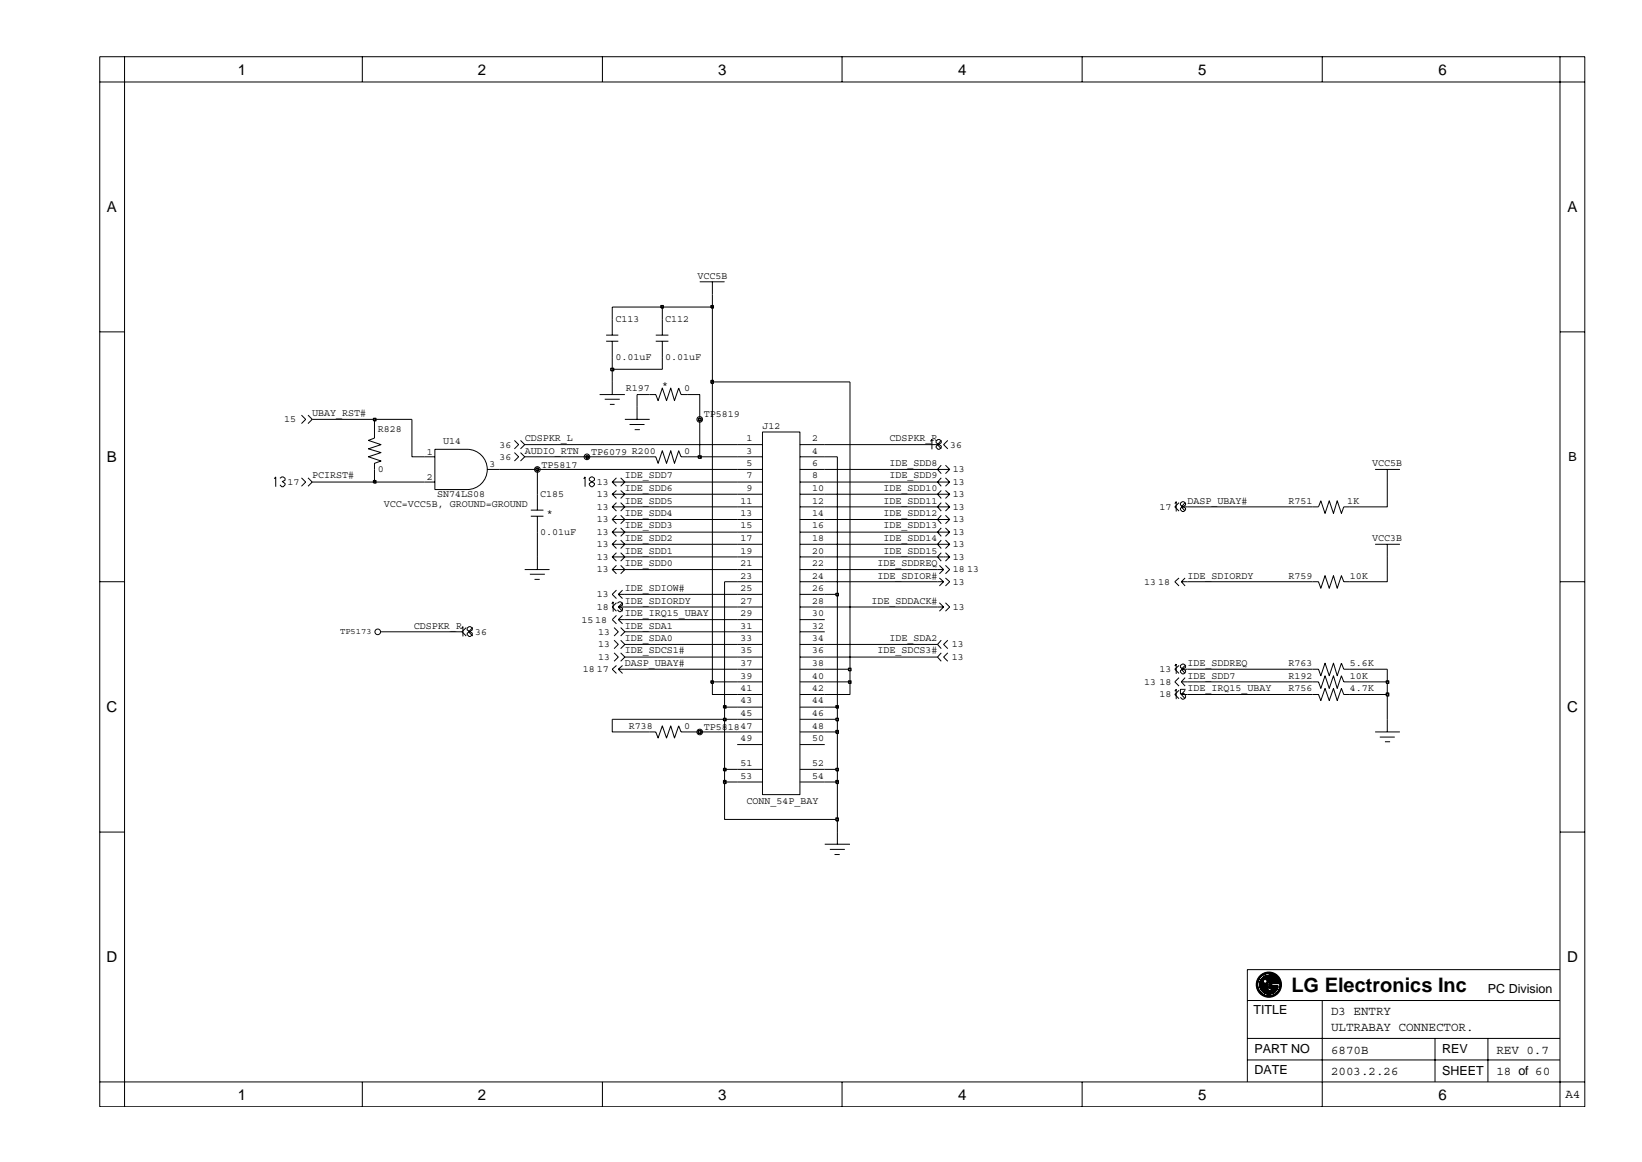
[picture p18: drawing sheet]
<svg xmlns="http://www.w3.org/2000/svg" width="297mm" height="210mm" viewBox="0 0 297 210" stroke-linecap="round" stroke-linejoin="round" font-family="sans-serif">
<defs><g id="words">
<text font-size="3.6" x="233.6" y="179.6">LG Electronics Inc</text>
<g font-size="2.7">
<text x="43" y="13.5">1</text>
<text x="86.5" y="13.5">2</text>
<text x="129.9" y="13.5">3</text>
<text x="173.3" y="13.5">4</text>
<text x="216.8" y="13.5">5</text>
<text x="260.2" y="13.5">6</text>
<text x="19.3" y="38.4">A</text>
<text x="283.6" y="38.4">A</text>
<text x="19.3" y="83.6">B</text>
<text x="19.3" y="128.9">C</text>
<text x="283.5" y="128.9">C</text>
<text x="19.3" y="174.1">D</text>
<text x="283.5" y="174.1">D</text>
<text x="43" y="199">1</text>
<text x="86.5" y="199">2</text>
<text x="129.9" y="199">3</text>
<text x="173.3" y="199">4</text>
<text x="216.8" y="199">5</text>
<text x="260.2" y="199">6</text>
</g>
<g font-size="2.3">
<text x="283.7" y="83.5">B</text>
<text x="269.2" y="179.6">PC Division</text>
<text x="226.7" y="183.5">TITLE</text>
<text x="240.8" y="183.6">D3 ENTRY</text>
<text x="226.9" y="190.5">PART NO</text>
<text x="240.8" y="186.6">ULTRABAY CONNECTOR.</text>
<text x="240.8" y="190.7">6870B</text>
<text x="260.9" y="190.5">REV</text>
<text x="270.7" y="190.7">REV 0.7</text>
<text x="226.9" y="194.3">DATE</text>
<text x="240.8" y="194.6">2003.2.26</text>
<text x="260.9" y="194.5">SHEET</text>
<text x="270.7" y="194.6">18 of 60</text>
<text x="283.2" y="198.7">A4</text>
</g>
<g font-size="1.8">
<text x="126.2" y="50.4">VCC5B</text>
<text x="111.3" y="58.3">C113</text>
<text x="120.3" y="58.3">C112</text>
<text x="111.3" y="65.1">0.01uF</text>
<text x="120.3" y="65.1">0.01uF</text>
<text x="113.2" y="70.7">R197</text>
<text x="119.8" y="70.2">*</text>
<text x="123.8" y="70.8">0</text>
<text x="51.4" y="76.4">15</text>
<text x="56.5" y="75.3">UBAY_RST#</text>
<text x="127.3" y="75.5">TP5819</text>
<text x="137.9" y="77.6">J12</text>
<text x="68.3" y="78.1">R828</text>
<text x="77.2" y="82.3">1</text>
<text x="80.2" y="80.4">U14</text>
<text x="90.3" y="83.2">36</text>
<text x="90.3" y="81">36</text>
<text x="94.9" y="82.1">AUDIO_RTN</text>
<text x="94.9" y="79.8">CDSPKR_L</text>
<text x="106.9" y="82.3">TP6079 R200</text>
<text x="123.8" y="82.1">0</text>
<text x="135.1" y="82.1">3</text>
<text x="135.1" y="79.8">1</text>
<text x="146.9" y="82.1">4</text>
<text x="146.9" y="79.8">2</text>
<text x="160.9" y="79.8">CDSPKR_R</text>
<text x="171.9" y="81">36</text>
<text x="52" y="87.7">17</text>
<text x="56.5" y="86.6">PCIRST#</text>
<text x="68.4" y="85.4">0</text>
<text x="77.2" y="86.8">2</text>
<text x="79.1" y="90">SN74LS08</text>
<text x="88.6" y="84.5">3</text>
<text x="97.7" y="90">C185</text>
<text x="98" y="84.6">TP5817</text>
<text x="108" y="87.7">13</text>
<text x="108" y="90">13</text>
<text x="113" y="88.8">IDE_SDD6</text>
<text x="113" y="86.6">IDE_SDD7</text>
<text x="135.1" y="84.4">5</text>
<text x="135.1" y="86.6">7</text>
<text x="135.1" y="88.8">9</text>
<text x="146.9" y="88.8">10</text>
<text x="146.9" y="84.4">6</text>
<text x="146.9" y="86.6">8</text>
<text x="159.8" y="88.9">IDE_SDD10</text>
<text x="160.9" y="86.6">IDE_SDD9</text>
<text x="160.9" y="84.4">IDE_SDD8</text>
<text x="172.4" y="87.7">13</text>
<text x="172.4" y="85.5">13</text>
<text x="172.4" y="89.9">13</text>
<text x="248.2" y="84.4">VCC5B</text>
<text x="69.4" y="91.7">VCC=VCC5B, GROUND=GROUND</text>
<text x="98.9" y="93.4">*</text>
<text x="108" y="92.2">13</text>
<text x="108" y="94.5">13</text>
<text x="113" y="95.6">IDE_SDD3</text>
<text x="113" y="93.4">IDE_SDD4</text>
<text x="113" y="91.1">IDE_SDD5</text>
<text x="134" y="91.1">11</text>
<text x="134" y="93.4">13</text>
<text x="134" y="95.6">15</text>
<text x="146.9" y="91.1">12</text>
<text x="146.9" y="93.4">14</text>
<text x="146.9" y="95.6">16</text>
<text x="159.8" y="95.6">IDE_SDD13</text>
<text x="159.8" y="93.4">IDE_SDD12</text>
<text x="159.8" y="91.1">IDE_SDD11</text>
<text x="172.4" y="94.5">13</text>
<text x="172.4" y="92.2">13</text>
<text x="209.8" y="92.2">17</text>
<text x="214.8" y="91.1">DASP_UBAY#</text>
<text x="233.1" y="91.1">R751</text>
<text x="243.7" y="91.2">1K</text>
<text x="97.7" y="96.7">0.01uF</text>
<text x="108" y="99">13</text>
<text x="108" y="96.8">13</text>
<text x="108" y="101.3">13</text>
<text x="113" y="100.2">IDE_SDD1</text>
<text x="113" y="97.9">IDE_SDD2</text>
<text x="134" y="97.9">17</text>
<text x="134" y="100.2">19</text>
<text x="146.9" y="100.2">20</text>
<text x="146.9" y="97.9">18</text>
<text x="159.8" y="100.2">IDE_SDD15</text>
<text x="159.8" y="97.9">IDE_SDD14</text>
<text x="172.4" y="101.3">13</text>
<text x="172.4" y="99">13</text>
<text x="172.4" y="96.8">13</text>
<text x="248.2" y="97.9">VCC3B</text>
<text x="108" y="103.6">13</text>
<text x="113" y="107">IDE_SDIOW#</text>
<text x="113" y="102.4">IDE_SDD0</text>
<text x="134" y="102.4">21</text>
<text x="134" y="104.7">23</text>
<text x="134" y="107">25</text>
<text x="146.9" y="102.4">22</text>
<text x="146.9" y="104.7">24</text>
<text x="146.9" y="107">26</text>
<text x="158.7" y="104.7">IDE_SDIOR#</text>
<text x="158.7" y="102.4">IDE_SDDREQ</text>
<text x="172.4" y="103.6">18 13</text>
<text x="172.4" y="105.8">13</text>
<text x="207" y="105.8">13</text>
<text x="209.5" y="105.8">18</text>
<text x="214.8" y="104.7">IDE_SDIORDY</text>
<text x="233.1" y="104.7">R759</text>
<text x="244.2" y="104.8">10K</text>
<text x="74.9" y="113.7">CDSPKR_R</text>
<text x="105.2" y="112.6">1518</text>
<text x="108" y="110.4">18</text>
<text x="108" y="108.1">13</text>
<text x="113" y="113.7">IDE_SDA1</text>
<text x="113" y="111.5">IDE_IRQ15_UBAY</text>
<text x="113" y="109.3">IDE_SDIORDY</text>
<text x="134" y="109.3">27</text>
<text x="134" y="111.5">29</text>
<text x="134" y="113.7">31</text>
<text x="146.9" y="111.5">30</text>
<text x="146.9" y="109.3">28</text>
<text x="146.9" y="113.7">32</text>
<text x="157.7" y="109.3">IDE_SDDACK#</text>
<text x="172.4" y="110.4">13</text>
<text x="86" y="114.8">36</text>
<text x="108.2" y="119.4">13</text>
<text x="108.2" y="114.8">13</text>
<text x="108.2" y="117.1">13</text>
<text x="113" y="118.2">IDE_SDCS1#</text>
<text x="113" y="116">IDE_SDA0</text>
<text x="134" y="116">33</text>
<text x="134" y="118.2">35</text>
<text x="146.9" y="116">34</text>
<text x="146.9" y="118.2">36</text>
<text x="158.7" y="118.2">IDE_SDCS3#</text>
<text x="160.9" y="116">IDE_SDA2</text>
<text x="172.2" y="117.1">13</text>
<text x="172.2" y="119.4">13</text>
<text x="105.5" y="121.6">18</text>
<text x="108" y="121.6">17</text>
<text x="113" y="120.5">DASP_UBAY#</text>
<text x="134" y="125.1">41</text>
<text x="134" y="120.5">37</text>
<text x="134" y="122.8">39</text>
<text x="146.9" y="122.8">40</text>
<text x="146.9" y="125.1">42</text>
<text x="146.9" y="120.5">38</text>
<text x="207" y="123.9">13 18</text>
<text x="209.8" y="121.6">13</text>
<text x="214.8" y="125.1">IDE_IRQ15_UBAY</text>
<text x="214.8" y="120.5">IDE_SDDREQ</text>
<text x="214.8" y="122.8">IDE_SDD7</text>
<text x="233.1" y="125.1">R756</text>
<text x="233.1" y="120.5">R763</text>
<text x="233.1" y="122.8">R192</text>
<text x="244.2" y="120.6">5.6K</text>
<text x="244.2" y="125.1">4.7K</text>
<text x="244.2" y="122.9">10K</text>
<text x="113.8" y="131.9">R738</text>
<text x="123.8" y="131.8">0</text>
<text x="134" y="127.3">43</text>
<text x="134" y="129.6">45</text>
<text x="146.9" y="127.3">44</text>
<text x="146.9" y="129.6">46</text>
<text x="146.9" y="131.9">48</text>
<text x="209.8" y="126.2">18</text>
<text x="127.3" y="132.1">TP581847</text>
<text x="134" y="134.1">49</text>
<text x="146.9" y="134.1">50</text>
<text x="134" y="138.6">51</text>
<text x="134" y="140.9">53</text>
<text x="146.9" y="138.6">52</text>
<text x="146.9" y="140.9">54</text>
<text x="135.1" y="145.5">CONN_54P_BAY</text>
</g>
<text font-size="1.6" x="61.5" y="114.8">TP5173</text>
</g></defs>
<g fill="none" stroke="#000" stroke-width=".18">
<path d="M110.8 57.8v2.8M119.8 57.8v2.8M126.6 51h4.5M128.9 51v2.3M54.5 75.1l.8 .8-.8 .7M55.7 75.1l.8 .8-.8 .7M67.7 78.2v1.1l-1.1 .4 2.3 .8-2.3 .7 2.3 .7-2.3 .8 2.3 .7-1.2 .4v1.1M93.1 79.7l.7 .8-.7 .7M94.2 79.7l.7 .8-.7 .7M108.5 71.4h4.5M109.4 72.2h2.7M109.7 60.6h2.2"/>
<path d="M109.7 61.7h2.2M110.3 73.2h.9M110.8 61.7v2.9M110.8 69.1v2.3M113 75.9h4.5M113.9 76.8h2.7M114.8 77.7h.9M115.2 73.6v2.3M117.5 71.4h1.1l.5 1.1 .7-2.3 .8 2.3 .7-2.3 .7 2.3 .8-2.3 .4 1.2h1.1M118.6 60.6h2.3M118.6 61.7h2.3M119.8 61.7v2.9"/>
<path d="M137.9 78.2h6.8v65.6h-6.8zM170.3 79.7l-.7 .8 .7 .7M171.5 79.7l-.8 .8 .8 .7M54.5 86.5l.8 .7-.8 .8M55.7 86.5l.8 .7-.8 .8M76.8 82.7h1.9M76.8 87.2h1.9M78.7 81.3h5.8a3.6 3.6 0 0 1 3.6 3.6 3.6 3.6 0 0 1-3.6 3.7h-5.8zM88.1 84.9h2.2M93.1 81.9l.7 .8-.7 .7M94.2 81.9l.7 .8-.7 .7M96 92.3h2.3"/>
<path d="M96 93.4h2.3M97.2 89.4v2.9M97.2 93.4v2.9M111.5 99.2l-.7-.7h2.2l-.7 .7M111.5 97l-.7-.7h2.2l-.7 .7M111.5 92.5l-.7-.8h2.2l-.7 .8M111.5 90.2l-.7-.8h2.2l-.7 .8M111.5 88l-.7-.8h2.2l-.7 .8M111.5 94.8l-.7-.8h2.2l-.7 .8M111.5 97.7l-.7 .8M111.5 95.5l-.7 .8M111.5 91l-.7 .7"/>
<path d="M111.5 88.7l-.7 .7M111.5 86.5l-.7 .7M111.5 93.2l-.7 .8M112.3 97.7l.7 .8M112.3 95.5l.7 .8M112.3 91l.7 .7M112.3 88.7l.7 .7M112.3 86.5l.7 .7M112.3 93.2l.7 .8M117.5 82.7h1.1l.5 1.1 .7-2.2 .8 2.2 .7-2.2 .7 2.2 .8-2.2 .4 1.1h1.1M133.4 98.5h4.5M133.4 94h4.5"/>
<path d="M133.4 96.3h4.5M133.4 91.7h4.5M133.4 84.9h4.5M133.4 82.7h4.5M133.4 89.4h4.5M133.4 87.2h4.5M133.4 80.5h4.5M144.7 98.5h4.5M144.7 94h4.5M144.7 96.3h4.5M144.7 91.7h4.5M144.7 84.9h4.5"/>
<path d="M144.7 82.7h4.5M144.7 89.4h4.5M144.7 87.2h4.5M144.7 80.5h4.5M170.3 94.8l-.7-.8h2.2l-.8 .8M170.3 99.2l-.7-.7h2.2l-.8 .7M170.3 97l-.7-.7h2.2l-.8 .7M170.3 92.5l-.7-.8h2.2l-.8 .8M170.3 90.2l-.7-.8h2.2l-.8 .8M170.3 88l-.7-.8h2.2l-.8 .8M170.3 85.7l-.7-.8h2.2l-.8 .8M170.3 93.2l-.7 .8"/>
<path d="M170.3 97.7l-.7 .8M170.3 95.5l-.7 .8M170.3 91l-.7 .7M170.3 88.7l-.7 .7M170.3 86.5l-.7 .7M170.3 84.2l-.7 .7M171 93.2l.8 .8M171 97.7l.8 .8M171 95.5l.8 .8M171 91l.8 .7M171 88.7l.8 .7M171 86.5l.8 .7"/>
<path d="M171 84.2l.8 .7M213.3 91l-.8 .7 .8 .8M213.7 91.7h1.1M213.7 91.7l.7 .8M214.4 91l-.7 .7M237.4 91.7h1.1l.4-1.1 .8 2.3 .8-2.3 .7 2.3 .7-2.3 .8 2.3 .4-1.2h1.1M248.8 98.5h4.4M248.8 84.9h4.4M251 84.9v2.3M251 98.5v2.3M68.9 114.3h1.1M84.3 113.6l-.7 .7 .7 .8"/>
<path d="M85.5 113.6l-.7 .7 .7 .8M94.9 103.1h4.5M95.9 103.9h2.7M96.7 104.8h.9M97.2 100.8v2.3M111.1 115.8l.8 .8-.8 .8M111.1 118.1l.8 .8-.8 .8M111.1 113.6l.8 .7-.8 .8M111.5 103.8l-.7-.7h2.2l-.7 .7M111.5 101.5l-.7-.7h2.2l-.7 .7M111.5 109.1l-.7 .7 .7 .8M111.5 102.3l-.7 .8"/>
<path d="M111.5 111.4l-.7 .7 .7 .8M111.5 100l-.7 .8M111.5 106.8l-.7 .7 .7 .8M111.9 109.8l.7 .8M111.9 109.8h1.1M111.9 112.1l.7 .8M111.9 112.1h1.1M111.9 107.5h1.1M111.9 107.5l.7 .8M112.3 115.8l.7 .8-.7 .8M112.3 118.1l.7 .8-.7 .8M112.3 113.6l.7 .7-.7 .8"/>
<path d="M112.3 102.3l.7 .8M112.3 100l.7 .8M112.6 109.1l-.7 .7M112.6 111.4l-.7 .7M112.6 106.8l-.7 .7M133.4 109.8h4.5M133.4 103.1h4.5M133.4 112.1h4.5M133.4 100.8h4.5M133.4 105.3h4.5M133.4 107.5h4.5M133.4 114.3h4.5"/>
<path d="M133.4 116.6h4.5M133.4 118.9h4.5M144.7 109.8h4.5M144.7 103.1h4.5M144.7 112.1h4.5M144.7 100.8h4.5M144.7 105.3h4.5M144.7 107.5h4.5M144.7 114.3h4.5M144.7 116.6h4.5M144.7 118.9h4.5M169.6 109.8h1.1"/>
<path d="M169.6 103.1h1.1M169.6 105.3h1.1M169.9 102.3l.8 .8M169.9 104.6l.8 .7M169.9 109.1l.8 .7M170.3 115.8l-.7 .8 .7 .8M170.3 118.1l-.7 .8 .7 .8M170.3 101.5l-.7-.7h2.2l-.8 .7M170.3 100l-.7 .8M170.7 103.1l-.8 .7M170.7 105.3l-.8 .7M170.7 109.8l-.8 .8"/>
<path d="M171 102.3l.8 .8-.8 .7M171 104.6l.8 .7-.8 .7M171 109.1l.8 .7-.8 .8M171 100l.8 .8M171.5 118.1l-.8 .8 .8 .8M171.5 115.8l-.8 .8 .8 .8M213.3 104.6l-.8 .7 .8 .7M213.7 105.3h1.1M213.7 105.3l.7 .7M214.4 104.6l-.7 .7M237.4 105.3h1.1l.4 1.1 .8-2.2 .8 2.2 .7-2.2 .7 2.2 .8-2.2 .4 1.1h1.1M111.5 120.4l-.7 .7 .7 .8"/>
<path d="M111.9 121.1l.7 .8M111.9 121.1h1.1M112.6 120.4l-.7 .7M117.5 132.4h1.1l.5 1.1 .7-2.2 .8 2.2 .7-2.2 .7 2.2 .8-2.2 .4 1.1h1.1M133.4 121.1h4.5M133.4 125.7h4.5M133.4 123.4h4.5M133.4 128h4.5M133.4 130.2h4.5M133.4 132.4h4.5M133.4 134.7h4.5M133.4 139.2h4.5"/>
<path d="M144.7 121.1h4.5M144.7 125.7h4.5M144.7 123.4h4.5M144.7 128h4.5M144.7 130.2h4.5M144.7 132.4h4.5M144.7 134.7h4.5M144.7 139.2h4.5M213.3 124.9l-.8 .8 .8 .7M213.3 122.6l-.8 .8 .8 .7M213.3 120.4l-.8 .7 .8 .8M213.7 121.1h1.1"/>
<path d="M213.7 125.7l.7 .7M213.7 125.7h1.1M213.7 123.4l.7 .7M213.7 123.4h1.1M213.7 121.1l.7 .8M214.4 124.9l-.7 .8M214.4 122.6l-.7 .8M214.4 120.4l-.7 .7M237.4 121.1h1.1l.4 1.2 .8-2.3 .8 2.3 .7-2.3 .7 2.3 .8-2.3 .4 1.1h1.1M237.4 125.7h1.1l.4 1.1 .8-2.2 .8 2.2 .7-2.2 .7 2.2 .8-2.2 .4 1.1h1.1M237.4 123.4h1.1l.4 1.2 .8-2.3 .8 2.3 .7-2.3 .7 2.3 .8-2.3 .4 1.1h1.1M248.8 132.4h4.4"/>
<path d="M249.6 133.4h2.7M250.5 134.2h1M251 130.2v2.2M131.1 141.5v6.8h20.4v4.5M133.4 141.5h4.5M144.7 141.5h4.5M149.2 152.8h4.6M150.1 153.7h2.7M151 154.6h.9"/>
<circle cx="126.6" cy="75.9" r=".51"/>
<circle cx="97.2" cy="84.9" r=".51"/>
<circle cx="106.2" cy="82.7" r=".51"/>
<circle cx="68.3" cy="114.3" r=".51"/>
<circle cx="126.6" cy="132.4" r=".51"/>
</g>
<path d="M151.2 148h.4v.5h-.4z" fill="#c2c2c2"/>
<path d="M151.2 148h.4v.5h-.4z" fill="none" stroke="#000" stroke-width=".25"/>
<path d="M151.5 141.5v6.8" fill="none" stroke="#000" stroke-width=".18"/>
<path d="M130.9 141.2h.4v.6h-.4z" fill="#c2c2c2"/>
<path d="M130.9 141.2h.4v.6h-.4z" fill="none" stroke="#000" stroke-width=".25"/>
<path d="M131.1 139.2v2.3h2.3M149.2 141.5h2.3" fill="none" stroke="#000" stroke-width=".18"/>
<path d="M151.2 141.2h.4v.6h-.4z" fill="#c2c2c2"/>
<path d="M151.2 141.2h.4v.6h-.4z" fill="none" stroke="#000" stroke-width=".25"/>
<path d="M151.5 139.2v2.3" fill="none" stroke="#000" stroke-width=".18"/>
<path d="M130.9 139h.4v.5h-.4z" fill="#c2c2c2"/>
<path d="M130.9 139h.4v.5h-.4z" fill="none" stroke="#000" stroke-width=".25"/>
<path d="M131.1 130.2v9h2.3M149.2 139.2h2.3" fill="none" stroke="#000" stroke-width=".18"/>
<path d="M151.2 139h.4v.5h-.4z" fill="#c2c2c2"/>
<path d="M151.2 139h.4v.5h-.4z" fill="none" stroke="#000" stroke-width=".25"/>
<path d="M110.8 130.2v2.2h6.7M124.3 132.4h2.3M151.5 132.4v6.8" fill="none" stroke="#000" stroke-width=".18"/>
<path d="M126.3 132.2h.5v.5h-.5z" fill="#c2c2c2"/>
<path d="M126.3 132.2h.5v.5h-.5z" fill="none" stroke="#000" stroke-width=".25"/>
<path d="M126.6 132.4h6.8M149.2 132.4h2.3" fill="none" stroke="#000" stroke-width=".18"/>
<path d="M151.2 132.2h.4v.5h-.4z" fill="#c2c2c2"/>
<path d="M151.2 132.2h.4v.5h-.4z" fill="none" stroke="#000" stroke-width=".25"/>
<path d="M110.8 130.2h20.3M151.5 130.2v2.2" fill="none" stroke="#000" stroke-width=".18"/>
<path d="M130.9 130h.4v.4h-.4z" fill="#c2c2c2"/>
<path d="M130.9 130h.4v.4h-.4z" fill="none" stroke="#000" stroke-width=".25"/>
<path d="M131.1 128v2.2h2.3M149.2 130.2h2.3" fill="none" stroke="#000" stroke-width=".18"/>
<path d="M151.2 130h.4v.4h-.4z" fill="#c2c2c2"/>
<path d="M151.2 130h.4v.4h-.4z" fill="none" stroke="#000" stroke-width=".25"/>
<path d="M151.5 128v2.2M251 125.7v4.5" fill="none" stroke="#000" stroke-width=".18"/>
<path d="M130.9 127.7h.4v.4h-.4z" fill="#c2c2c2"/>
<path d="M130.9 127.7h.4v.4h-.4z" fill="none" stroke="#000" stroke-width=".25"/>
<path d="M131.1 105.3v22.7h2.3M149.2 128h2.3" fill="none" stroke="#000" stroke-width=".18"/>
<path d="M151.2 127.7h.4v.4h-.4z" fill="#c2c2c2"/>
<path d="M151.2 127.7h.4v.4h-.4z" fill="none" stroke="#000" stroke-width=".25"/>
<path d="M151.5 107.5v20.5M128.9 123.4v2.3h4.5M153.8 123.4v2.3h-4.6M214.8 125.7h22.6M244.2 125.7h6.8" fill="none" stroke="#000" stroke-width=".18"/>
<path d="M250.8 125.4h.4v.5h-.4z" fill-rule="evenodd" fill="#c2c2c2"/>
<path d="M250.8 125.4h.4v.5h-.4z" fill="none" stroke="#000" stroke-width=".25"/>
<path d="M251 123.4v2.3" fill="none" stroke="#000" stroke-width=".18"/>
<path d="M128.6 123.2h.4v.4h-.4z" fill="#c2c2c2"/>
<path d="M128.6 123.2h.4v.4h-.4z" fill="none" stroke="#000" stroke-width=".25"/>
<path d="M128.9 69.1v54.3h4.5M149.2 123.4h4.6" fill="none" stroke="#000" stroke-width=".18"/>
<path d="M153.5 123.2h.4v.4h-.4z" fill-rule="evenodd" fill="#c2c2c2"/>
<path d="M153.5 123.2h.4v.4h-.4z" fill="none" stroke="#000" stroke-width=".25"/>
<path d="M153.8 121.1v2.3M214.8 123.4h22.6M244.2 123.4h6.8" fill="none" stroke="#000" stroke-width=".18"/>
<path d="M250.8 123.2h.4v.4h-.4z" fill-rule="evenodd" fill="#c2c2c2"/>
<path d="M250.8 123.2h.4v.4h-.4z" fill="none" stroke="#000" stroke-width=".25"/>
<path d="M113 121.1h20.4M149.2 121.1h4.6M251 121.1v2.3" fill="none" stroke="#000" stroke-width=".18"/>
<path d="M153.5 120.9h.4v.4h-.4z" fill-rule="evenodd" fill="#c2c2c2"/>
<path d="M153.5 120.9h.4v.4h-.4z" fill="none" stroke="#000" stroke-width=".25"/>
<g fill="none" stroke="#000" stroke-width=".18">
<path d="M153.8 69.1v52M70 114.3h13.6M113 118.9h20.4M113 116.6h20.4M113 114.3h20.4M113 112.1h20.4M113 109.8h20.4M113 107.5h20.4M149.2 118.9h20.4M149.2 116.6h20.4M149.2 109.8h20.4M149.2 107.5h2.3"/>
<path d="M214.8 121.1h22.6M244.2 121.1h6.8"/>
</g>
<path d="M151.2 107.4h.4v.4h-.4z" fill="#c2c2c2"/>
<path d="M151.2 107.4h.4v.4h-.4z" fill="none" stroke="#000" stroke-width=".25"/>
<g fill="none" stroke="#000" stroke-width=".18">
<path d="M56.5 87.2h11.2M97.2 84.9v4.5M97.2 96.3v4.5M113 98.5h20.4M113 96.3h20.4M113 94h20.4M113 91.7h20.4M113 89.4h20.4M149.2 98.5h20.4M149.2 96.3h20.4M149.2 94h20.4M149.2 91.7h20.4"/>
<path d="M149.2 89.4h20.4M151.5 82.7v24.8M214.8 91.7h22.6M251 87.2v4.5h-6.8M113 103.1h20.4M113 100.8h20.4M131.1 105.3h2.3M149.2 105.3h20.4M149.2 103.1h20.4M149.2 100.8h20.4M214.8 105.3h22.6M251 100.8v4.5h-6.8"/>
</g>
<path d="M67.6 87h.4v.4h-.4z" fill="#c2c2c2"/>
<path d="M67.6 87h.4v.4h-.4z" fill="none" stroke="#000" stroke-width=".25"/>
<path d="M67.7 84.9v2.3h9.1M90.3 84.9h6.9M113 87.2h20.4M149.2 87.2h20.4" fill="none" stroke="#000" stroke-width=".18"/>
<path d="M97 84.7h.4v.5h-.4z" fill="#c2c2c2"/>
<path d="M97 84.7h.4v.5h-.4z" fill="none" stroke="#000" stroke-width=".25"/>
<path d="M74.5 75.9v6.8h2.3M94.9 82.7h11.3M97.2 84.9h36.2M149.2 84.9h20.4" fill="none" stroke="#000" stroke-width=".18"/>
<path d="M106 82.5h.4v.4h-.4z" fill="#c2c2c2"/>
<path d="M106 82.5h.4v.4h-.4z" fill="none" stroke="#000" stroke-width=".25"/>
<path d="M106.2 82.7h11.3M124.3 82.7h2.3" fill="none" stroke="#000" stroke-width=".18"/>
<path d="M126.3 82.5h.5v.4h-.5z" fill="#c2c2c2"/>
<path d="M126.3 82.5h.5v.4h-.5z" fill="none" stroke="#000" stroke-width=".25"/>
<path d="M56.5 75.9h11.2v2.3M126.6 75.9v6.8h6.8M94.9 80.5h38.5M149.2 82.7h2.3M149.2 80.5h20.4" fill="none" stroke="#000" stroke-width=".18"/>
<path d="M67.6 75.7h.4v.4h-.4z" fill="#c2c2c2"/>
<path d="M67.6 75.7h.4v.4h-.4z" fill="none" stroke="#000" stroke-width=".25"/>
<path d="M67.7 75.9h6.8" fill="none" stroke="#000" stroke-width=".18"/>
<path d="M126.3 75.7h.5v.4h-.5z" fill="#c2c2c2"/>
<path d="M126.3 75.7h.5v.4h-.5z" fill="none" stroke="#000" stroke-width=".25"/>
<path d="M110.8 66.8v2.3M117.5 71.4h-2.3v2.2M124.3 71.4h2.3v4.5" fill="none" stroke="#000" stroke-width=".18"/>
<path d="M128.6 68.9h.4v.5h-.4z" fill="#c2c2c2"/>
<path d="M128.6 68.9h.4v.5h-.4z" fill="none" stroke="#000" stroke-width=".25"/>
<path d="M128.9 55.6v13.5h24.9" fill="none" stroke="#000" stroke-width=".18"/>
<path d="M110.5 66.7h.5v.4h-.5z" fill-rule="evenodd" fill="#c2c2c2"/>
<path d="M110.5 66.7h.5v.4h-.5z" fill="none" stroke="#000" stroke-width=".25"/>
<path d="M110.8 57.8v-2.2h9v2.2M110.8 64.6v2.2h9v-2.2" fill="none" stroke="#000" stroke-width=".18"/>
<path d="M119.6 55.3h.4v.4h-.4z" fill-rule="evenodd" fill="#c2c2c2"/>
<path d="M119.6 55.3h.4v.4h-.4z" fill="none" stroke="#000" stroke-width=".25"/>
<path d="M119.8 55.6h9.1" fill="none" stroke="#000" stroke-width=".18"/>
<path d="M128.6 55.3h.4v.4h-.4z" fill="#c2c2c2"/>
<path d="M128.6 55.3h.4v.4h-.4z" fill="none" stroke="#000" stroke-width=".25"/>
<g fill="none" stroke="#000" stroke-width=".18">
<path d="M18 10.3h268.7v190h-268.7zM22.5 14.8h259.7v181h-259.7zM22.5 10.3v4.5h-4.5M65.5 10.3v4.5M109 10.3v4.5M152.3 10.3v4.5M195.8 10.3v4.5M239.2 10.3v4.5M282.2 14.8h4.5M282.2 10.3v4.5M128.9 53.3v2.3M18 60h4.5"/>
<path d="M168.3 79.9l.3-.4v1.8M169.3 79.8l.4-.3h.2l.4 .3v.3l-1 .6v.3l.4 .3h.2l.4-.3v-.3l-1-.6zM282.2 60h4.5M49.6 86.6l.3-.3v1.8M50.6 86.5l.4-.2h.2l.4 .2v.4l-.5 .2 .5 .4v.2l-.4 .4h-.2l-.4-.4M105.6 86.6l.2-.3v1.8M106.6 86.5l.3-.2h.3l.3 .2v.4l-.9 .6v.2l.3 .4h.3l.3-.4v-.2l-.9-.6zM212.5 91.1l.3-.3v1.8M213.5 91l.4-.2h.2l.4 .2v.4l-1 .6v.2l.4 .4h.2l.4-.4v-.2l-1-.6zM18 105.3h4.5M83.5 113.7l.2-.3v1.8M84.5 113.6l.3-.2h.3l.3 .2v.4l-.9 .6v.2l.3 .4h.3l.3-.4v-.2l-.9-.6z"/>
<path d="M110.7 109.2l.2-.3v1.8M111.7 109.2l.3-.3h.3l.3 .3v.3l-.5 .2 .5 .4v.2l-.3 .4h-.3l-.3-.4M282.2 105.3h4.5M212.5 125.1l.3-.4v1.8M212.5 120.5l.3-.3v1.7M213.5 120.4l.4-.2h.2l.4 .2v.4l-1 .5v.3l.4 .3h.2l.4-.3v-.3l-1-.5zM214.5 124.7h-1v.9h.8l.2 .6-.4 .3h-.2l-.4-.3M18 150.6h4.5M282.2 150.6h4.5M228 178.9h1.4M228.2 177.1h1.3h-1.2h1.2l-1.1-.1h1.1l-1.1-.1h1.1h-1.1l1.1-.1h-.9l.2-.2h.7h-.7l.7-.1a1.69 1.69 0 0 0-1.7 1.7 1.69 1.69 0 0 0 1.7 1.7M228.5 177.7l-.6-.1 .6 .1-.7 .1h.8l-.8 .1h1"/>
<path d="M228.8 177.1h-.6l.4 .1h-.5l.4 .2h-.5h.5l-.6 .2 .5-.1-.5 .1h.6h-.6M229 177.1h.4l-.3 .1h.3l-.2 .1 .2 .1v.2l-.2 .1h.2l-.3 .1h.3l-.4 .1 .4 .1h-1.6l1.6 .1h-1.6l1.6 .1h-1.6h1.6h-1.6l1.6 .1h-1.6l1.6 .1-1.6 .1 1.6 .1h-1.6l1.6 .1h-1.5l1.5 .1h-1.5h.1h1.4h-1.4M229.4 179.3h1.4h-1.4h1.3l-1.3 .1h1.2l-1.2 .1h1.2l-1.2 .1 1 .1h-1l.8 .1-.8 .1 .7-.1M229.4 178.9l-1.4 .1 1.4 .1h-1.2l1.2 .1h-1.2l1.2 .1h-1.1h1.1h-1l1 .1h-1l1 .1-.9 .1h.9l-.7 .1h.7l-.5 .1 .5 .1M229.4 178.9l-1.4-.1 .2 .4M229.4 177.1v2.8h.5M229.6 176.3a1.69 1.69 0 0 1 1.9 1.7M229.7 177.1v1.8M229.9 176.2h-.3v.9h1.6h-1.6h1.5l-1.5-.1h1.5l-1.5-.1h1.4l-1.4-.1h1.3l-1.3-.1 1.2-.1h-1.2l1.1-.1h-1.1h1h-1l.8-.1-.8-.1M230 178.4h1.1h-1.1l1.1 .1h-1.1l1.1 .1h-1.1l1.1 .1h-1.1l1.1 .1h-1.1h1.1h-1.1l1.1 .1-1.1 .1h1l-1 .1h1l-1 .1 .9 .1h-.9M230 178v.3h1.2M231.2 178.4a1.78 1.78 0 0 1-1.7 1.5"/>
<path d="M231.2 177.1h-1.5l1.6 .2-1.6-.1 1.6 .1h-1.6l1.6 .1-1.6 .1h1.7h-1.7l1.7 .1h-1.7h1.7l-1.7 .1h1.8l-1.8 .1h1.8l-1.8 .1h1.8l-1.8 .1v.9h.3v-.9h-.2v.9h.2v-.8h-.2v.7h.2l-.1-.7v.7l.1-.3M282.2 175.4h-56.6v20.4M18 195.8h4.5v4.5M65.5 195.8v4.5M109 195.8v4.5M152.3 195.8v4.5M195.8 195.8v4.5M225.6 181h56.6M225.6 187.9h56.6M225.6 191.8h56.6M239.2 181v19.3M259.6 187.9v7.9"/>
<path d="M269.2 187.9v7.9M286.7 195.8h-4.5v4.5"/>
<circle cx="228.9" cy="177.6" r=".34"/>
<circle cx="229.5" cy="178.2" r="2.29"/>
<circle cx="229.5" cy="178.2" r="2.03"/>
<circle cx="229.5" cy="178.2" r="2.2"/>
<circle cx="229.5" cy="178.2" r="2.12"/>
</g>
<use href="#words"/>
</svg>
